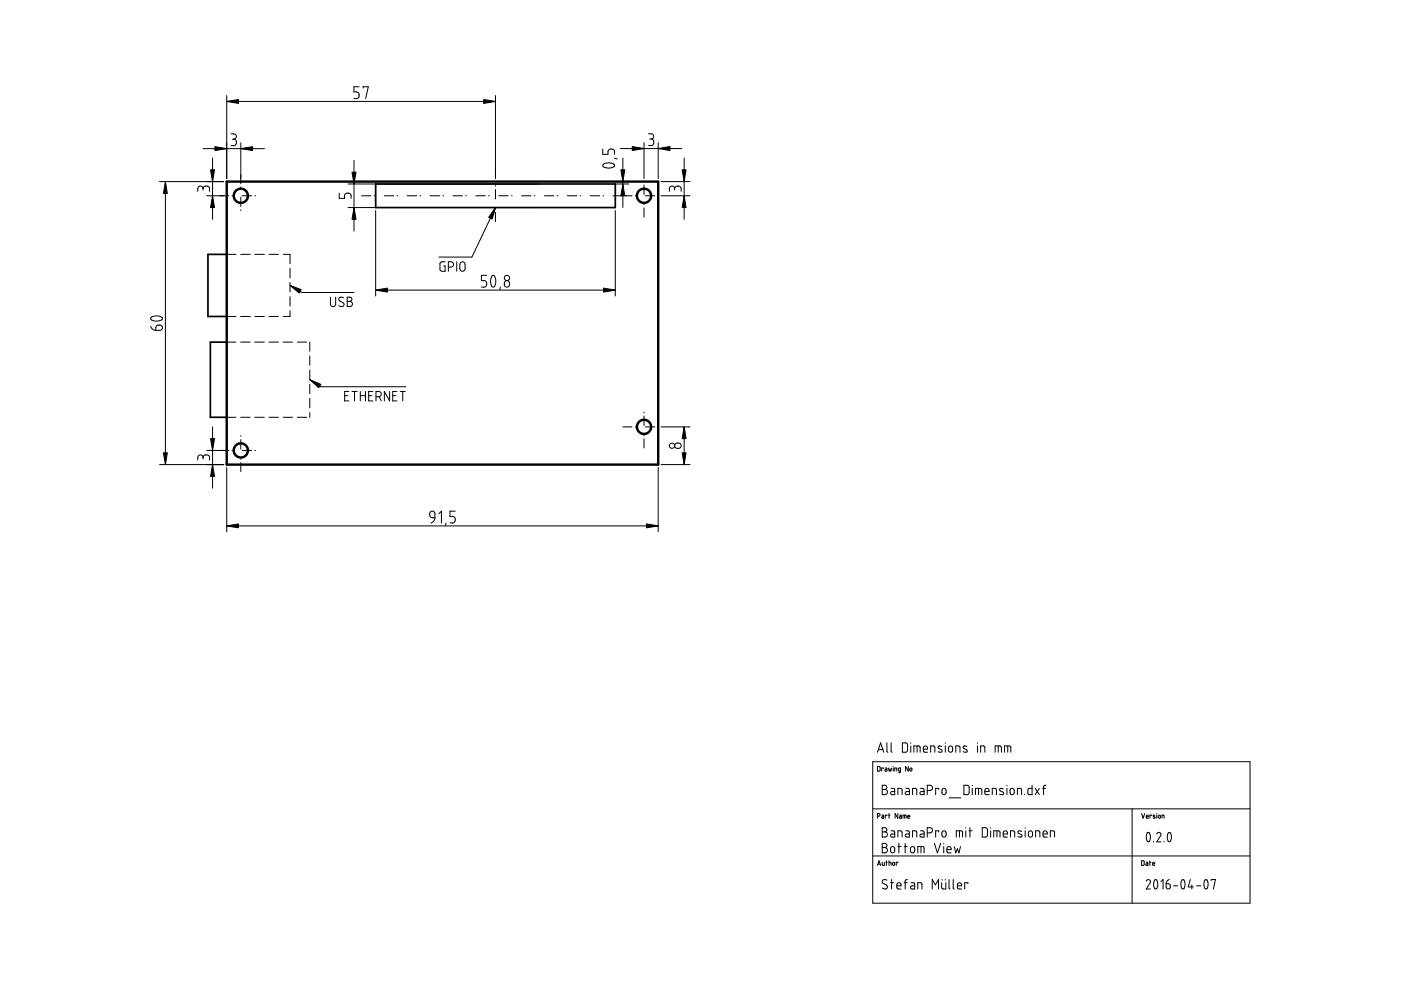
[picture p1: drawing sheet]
<svg xmlns="http://www.w3.org/2000/svg" width="297mm" height="210mm" viewBox="0 0 297 210" stroke-linecap="round" stroke-linejoin="round" font-family="sans-serif">
<g fill="none" stroke="#000" stroke-width=".21">
<path d="M76.1 18.4h-1.1v1.1h.7l.4 .4v.5l-.2 .4-.9 .1M77 18.7v-.3h1.1l-.6 2.5M33.8 38.5h13.6M35.1 38.5v60M43.1 31.5h13M45.1 33.5v13M48.1 20.3v17.6M48.1 21.5h57M49 28.4h.8l.3 .3-.1 .6-.4 .2M49.3 29.5h.3M49.6 29.5l.5 .3v.7l-.3 .3-.8 .1M51.1 30.3v8.6"/>
<path d="M51.1 39.6v.2M73.8 39h40.6M75.1 34v15M105.1 20.3v17.6M105.1 39.3v.2M127.8 31.6v1.1h1.1l.1-.8 .4-.3h.5l.3 .2 .1 .9M127.9 34.9l1-.4 .6 .1 .7 .2a.66 .66 0 0 1-.9 .8h-.7l-.7-.2zM130.3 33.5l.6 .2M130.7 38.5h2.6M130.7 39h2.6M131.6 31.5h12.9M132.1 33.5v10.5"/>
<path d="M136.5 30.2v7.7M136.5 38.4v.1M136.5 39.2v2M137.5 28.4h.8l.3 .3-.1 .6-.5 .2M137.8 29.5h.2M138 29.5l.5 .3 .1 .7-.3 .3-.8 .1M139.6 30.2v7.7M140.2 38.5h6.1M145.1 33.5v13M43.1 40l-.3-.5h-.6l-.2 .3-.1 .8M43.1 40l.1-.3 .2-.2h.7l.3 .4v.7M43.1 40v.3"/>
<path d="M43.8 41.5h4.7M48.1 53.9h1.9M49.2 41.5h.1M51 53.9h2M51.1 41.8v2M51.1 44.5v.1M51.4 41.5h1.9M54 41.5h.2M54 53.9h2M57 53.9h2M60 53.9h1.5v2M61.5 56.9v2"/>
<path d="M61.5 59.9v2M71.9 41v1.1h1.1l.1-.8 .4-.3h.5l.3 .2 .1 .9M73.8 44h40.6M76.7 41.5h1.9M79.3 41.5h.2M79.7 44.6v18.2M81.5 41.5h2M84.2 41.5h.1M86.3 41.5h2M89 41.5h.2M91.2 41.5h2M93.9 41.5h.1"/>
<path d="M94.4 55.5h-.8l-.3 .4v1.2l.3 .4h.8v-1.1h-.3M95.1 56.6l.9-.1 .2-.3-.2-.5-.3-.2h-.6v2M96 41.5h2M96.8 55.5v2M97.6 55.7l.6-.2 .4 .4v1.1l-.3 .5h-.5l-.3-.4zM98.7 41.5h.2M100.9 41.5h2M103.2 58.4h-1.1v1.1h.7l.3 .2 .1 .3v.5l-.3 .3-.8 .1M103.6 41.5h.1M104.3 58.5h.5l.3 .5v.9l-.2 .7a.45 .45 0 0 1-.6 .2 .45 .45 0 0 1-.2-.6l-.1-1zM105.1 40.2v2M105.1 44.2v.1"/>
<path d="M105.1 45v2M105.1 44l-5 10.5h-7.1M105.7 41.5h2M107.1 59.7l.3-.2 .5 .2 .1 .7-.1 .3-.5 .2-.4-.3-.1-.7zM108.4 41.5h.2M110.6 41.5h2M113.3 41.5h.1M115.4 41.5h2M118.1 41.5h.2M120.3 41.5h2M123 41.5h.1M125.1 41.5h2"/>
<path d="M127.8 41.5h.2M130 41.5h2M130.5 44.6v18.2M132.1 41.5h1.9M134.7 41.5h.1M136.5 43.2v.2M136.5 44.1v1.9M136.8 41.5h2M139.5 41.5h.2M140.2 41.5h6.1M143 40l-.2-.5h-.6l-.3 .4v.7M143 40l.4-.5h.7l.3 .3v.8"/>
<path d="M143 40v.3M31.9 69.2l.4 .6 .7 .2M32 67.4l.7-.4h.8l.8 .3 .1 .3-.4 .4-1 .1-.9-.3zM33.2 69.1l.4-.2 .6 .1 .2 .4v.4l-.3 .2h-1.1zM48.1 72.5h1.9M48.1 67.1h1.9M51 72.5h2M51 67.1h2M54 72.5h2M54 67.1h2M57 72.5h2M57 67.1h2"/>
<path d="M60 72.5h2M61.5 60.5l2.6 1.5h11M61.5 62.9v2M61.5 65.9v1.2h-1.5M63 72.5h2M65.7 72.5v2M65.7 75.5v2M65.7 78.5v2M70.1 63v1.5l.4 .5 .5-.1 .2-.3v-1.6M72.8 63.1l-.7-.1-.3 .6 1 .7 .1 .5-.3 .2-.8-.2M73.6 63h.7l.3 .3-.1 .5-.3 .1 .3 .1 .2 .3v.3l-.3 .4h-.8zM73.6 63.9h.6"/>
<path d="M79.7 61.5h50.8M106.1 60.9l-.1 .5M33.8 98.5h13.6M43.1 97l-.3-.4-.4-.1-.4 .3-.1 .8M43.1 97l.2-.5h.8l.3 .3v.8M43.1 97v.3M43.8 95.5h4.7M45.1 90.5v13M48.1 99.1v13.7M48.1 88.5h1.9M49.2 95.5h.1M51 88.5h2"/>
<path d="M51.1 92.4v.1M51.1 93.2v2M51.1 97.2v.2M51.1 98.1v1.9M51.4 95.5h1.9M54 88.5h2M54 95.5h.2M57 88.5h2M60 88.5h2M63 88.5h2M65.7 80.5l2.4 1.5h18M65.7 81.5v2"/>
<path d="M65.7 84.5v2M65.7 87.5v1M73.1 83.9h.6M74 83h-.9v2h.9M74.6 83h1.1M75.2 83v2M76.4 83.9h1.1M76.4 83v2M77.5 83v2M78.2 83.9h.6M79.1 83h-.9v2h.9M79.7 84.1l1-.1 .1-.4-.1-.4-.3-.2h-.7v2"/>
<path d="M80.4 84.1l.4 .9M82.6 83v2l-1.1-2v2M83.3 83.9h.6M84.2 83h-.9v2h.9M84.8 83h1.1M85.4 83v2M132.1 90.5h1.9M134.7 90.5h.1M136.5 87.4v.1M136.5 88.2v2M136.5 92.2v.2M136.5 93.1v1.9"/>
<path d="M136.8 90.5h2M139.5 90.5h.2M139.6 99.1v13.7M140.2 90.5h6.1M140.2 98.5h6.1M143.2 94.1l.4-.2 .6 .1 .2 .4-.1 .4-.3 .3-.7-.1-.3-.5zM145.1 90.5v8M48.1 111.5h91.5M91.2 108.6l.5-.2 .4 .2 .1 1.2h-.6l-.4-.2-.1-.3zM92.2 109.8l-.2 .6-.6 .5M93 108.9l.6-.5v2.5M94.6 110.9l-.2 .5"/>
<path d="M96.5 108.4h-1.1v1.1h.7l.4 .5v.5l-.3 .3-.8 .1M186 159.5l.7-2 .7 2M186.2 158.9h1M188 157.5v1.8l.3 .2M188.9 157.5v1.8l.2 .2M191.3 157.5h.9l.2 .3v1.3l-.2 .4h-.9zM193.1 157.5v.1M193.1 158.2v1.3M193.8 159.5v-1.3h1.1l.2 .2v1.1M194.4 158.2v1.3M195.8 158.8h.9l-.2-.6h-.3l-.3 .1-.1 .9 .2 .3h.7M197.3 159.5v-1.3l.8 .1 .1 1.2"/>
<path d="M199.6 158.3l-.2-.1a.31 .31 0 0 0-.5 .1 .31 .31 0 0 0 .1 .4l.6 .3a.36 .36 0 0 1 0 .5 .36 .36 0 0 1-.5-.1h-.2M200.4 157.5v.1M200.4 158.2v1.3M201.2 158.3l.4-.1 .4 .3v.7l-.3 .3-.4-.1-.2-.2zM202.6 159.5v-1.3l.9 .1v1.2M205 158.3l-.3-.1a.31 .31 0 0 0-.4 .1 .31 .31 0 0 0 .1 .4l.5 .3a.36 .36 0 0 1 0 .5 .36 .36 0 0 1-.5-.1h-.2M207.3 157.5v.1M207.3 158.2v1.3M207.9 159.5v-1.3l.8 .1 .1 1.2M211 159.5v-1.3h1.2l.1 .3v1M211.6 158.2v1.3M213 159.5v-1.3h1.2l.1 .2v1.1"/>
<path d="M213.7 158.2v1.3M185 161.5h80v30h-80zM185 171.5h80M186 173h.3a.28 .28 0 0 0 .3-.2 .28 .28 0 0 0-.3-.3h-.3v1M186 162.5l.6 .1v.7l-.2 .2h-.4zM187 172.8l.3 .1 .1 .6-.4-.1-.1-.2h.5M187 166.5h.8l.2 .3v.4l-.4 .2 .4 .2 .2 .4-.5 .5h-.7zM187 175.5h.8l.2 .3-.1 .4-.3 .2 .4 .2 .2 .4-.5 .5h-.7zM187 178.8h.7l.3 .3-.1 .5-.3 .1 .4 .2 .2 .3-.2 .4-.2 .2h-.8zM187 167.4h.6M187 176.4h.6M187 179.7h.6"/>
<path d="M187.3 162.9l-.4-.1v.7M187.6 162.8l.4 .2v.5h-.3l-.1-.3h.4M188 172.9l-.3-.1v.7M188.4 172.8h.3M188.4 162.8l.1 .7 .2-.5 .2 .5 .1-.7M188.5 172.5v1M188.9 167.2h.5l.3 .2v1.1h-.6a.33 .33 0 0 1-.3-.4 .33 .33 0 0 1 .3-.3h.6M188.9 176.1l.6 .1 .2 .2v1.1h-.6a.33 .33 0 0 1-.3-.4 .33 .33 0 0 1 .3-.3h.6M188.9 179.6l.5-.1 .3 .3v.7l-.3 .3-.4-.1-.2-.2zM189.4 162.5h.1M189.4 162.8v.7M189.7 163.5v-.7l.4 .1v.6"/>
<path d="M190.4 172.5v1l-.6-1v1M190.4 168.5v-1.3l.8 .1 .1 1.2M190.4 177.5v-1.4l.8 .2 .1 1.2M190.4 179.5h.6M190.6 178.8v2M190.7 172.8l.4 .1v.6l-.4-.1 .1-.2h.3M190.9 163.5l-.4-.1 .1-.5 .3-.1v.9l-.4 .1M191.5 173.5v-.7h.5l.1 .7M191.7 179.5h.7M191.8 172.8v.7M191.9 178.8v2M192 167.2h.5l.3 .2v1.1h-.6a.33 .33 0 0 1-.3-.4 .33 .33 0 0 1 .4-.3h.5"/>
<path d="M192 176.1l.6 .1 .2 .2v1.1h-.6a.33 .33 0 0 1-.3-.4 .33 .33 0 0 1 .4-.3h.5M192.4 173.2h.5v-.2a.22 .22 0 0 0-.2-.2 .22 .22 0 0 0-.3 .2l.1 .4 .4 .1M192.6 162.5v1l-.6-1v1M193 162.9h.3v.4a.22 .22 0 0 1-.2 .2 .22 .22 0 0 1-.2-.2zM193.1 179.7l.5-.2 .3 .2v.8l-.3 .3h-.3l-.2-.2zM193.5 168.5v-1.3l.8 .1 .1 1.2M193.5 177.5v-1.4h.6l.2 .2 .1 1.2M195.2 167.2h.4l.3 .2v1.1h-.6a.33 .33 0 0 1-.3-.4 .33 .33 0 0 1 .4-.3h.5M195.2 176.1l.5 .1 .2 .2v1.1h-.6a.33 .33 0 0 1-.3-.4 .33 .33 0 0 1 .4-.3h.5M195.3 179.5v1.3M196.6 167.6h.7l.3-.2 .1-.5-.2-.3-.9-.1v2M196.6 176.6h.7l.3-.2 .1-.5-.2-.3-.9-.1v2"/>
<path d="M198.1 178.8l.7 2 .6-2M199 167.4v-.2h-.6v1.3M199 176.4v-.3h-.6v1.4M199.8 167.3l.4-.1 .4 .3v.8l-.3 .2-.6-.3zM199.8 176.3l.5-.1 .3 .3v.7l-.3 .3-.4-.1-.2-.2zM200.1 178.8v.1M200.1 179.5v1.3M201.3 169.2h2.4M202.3 179.5l.3 1.3 .4-.9 .3 .9 .3-1.3M202.8 177.5v-1.4l1.2 .2 .1 1.2M203.4 176.1v1.4M204.4 166.5h.7l.4 .3v1.3l-.3 .4h-.8z"/>
<path d="M204.8 175.5v.1M204.8 176.1v1.4M205.4 176.1h.7M205.7 175.5v2M206.1 166.5v.1M206.1 167.2v1.3M206.8 168.5v-1.3h1.2l.2 1.3M207.5 167.2v1.3M208.3 175.5h.7l.4 .3v1.3l-.3 .4h-.8zM208.8 167.8h.9l-.2-.5h-.5l-.2 .9 .2 .3h.7M210 175.5v.1M210 176.1v1.4"/>
<path d="M210.4 168.5v-1.3h.6l.2 .1 .1 1.2M210.7 177.5v-1.4l1.2 .2 .1 1.2M211.4 176.1v1.4M212.7 167.3l-.4-.1a.29 .29 0 0 0-.3 .1 .29 .29 0 0 0 .1 .4l.6 .3a.36 .36 0 0 1 0 .5 .36 .36 0 0 1-.6-.1h-.2M212.7 176.8h.9l-.2-.5-.3-.2-.3 .2-.1 .9 .2 .3h.7M213.5 166.5v.1M213.5 167.2v1.3M214.2 177.5v-1.4h.6l.3 .2v1.2M214.3 167.3l.4-.1 .3 .2v.8l-.3 .3-.5-.2-.1-.7zM215.7 168.5v-1.3h.6l.3 .1v1.2M216.6 176.3l-.3-.1a.29 .29 0 0 0-.5 .1 .29 .29 0 0 0 .2 .4l.5 .3a.36 .36 0 0 1 0 .5 .36 .36 0 0 1-.5-.1h-.2M217.3 168.4v.1"/>
<path d="M217.4 175.5v.1M217.4 176.1v1.4M218.1 176.3l.5-.1 .3 .3v.7l-.3 .3-.4-.1-.1-.2zM218.8 166.5v2l-.8-.1v-1.1l.2-.1h.6M219.5 167.2l.9 1.3M219.6 177.5v-1.4h.6l.2 .2 .1 1.2M220.4 167.2l-.9 1.3M221 167.2h.7M221.1 176.8h.9l-.1-.5-.3-.2-.4 .2-.1 .9 .3 .3h.6M221.7 166.5l-.3 .1-.1 .2v1.7M222.7 177.5v-1.4l.8 .2 .1 1.2M240 171.5v20"/>
<path d="M242 172.5l.4 1 .3-1M243 173.2h.5v-.2a.22 .22 0 0 0-.2-.2 .22 .22 0 0 0-.3 .2l.1 .4 .4 .1M243.2 176.6a.57 .57 0 0 1 .6 .2 .57 .57 0 0 1 .1 .6l-.1 .9a.38 .38 0 0 1-.6 .1 .38 .38 0 0 1-.1-.5l-.1-.6zM244.1 172.9l-.3-.1v.7M244.6 178.4v.1M244.9 172.9h-.4l.3 .3a.21 .21 0 0 1 0 .3 .21 .21 0 0 1-.3-.1M245.3 176.8l.3-.3 .5 .2v.4l-.8 1.4h.8M245.3 172.5v.1M245.3 172.8v.7M245.7 172.9h.3v.4a.22 .22 0 0 1-.2 .2 .22 .22 0 0 1-.2-.2zM246.4 173.5v-.7l.4 .1v.6M246.8 178.4v.1"/>
<path d="M247.7 176.6a.55 .55 0 0 1 .6 .2 .55 .55 0 0 1 0 .6l-.1 .9a.38 .38 0 0 1-.5 .1 .38 .38 0 0 1-.2-.5v-.7zM185 181.5h80M186 183.5l.4-1 .3 1M186.1 183.2h.5M187 182.8v.6l.2 .1h.3v-.7M187.8 182.8h.4M187.9 182.5v1M188 186.6l-.6-.1-.4 .3 .2 .5 .9 .5-.1 .5-.4 .2-.6-.2M188.5 182.8l.4 .1v.6M188.5 182.5v1M188.8 187.2h.7M189 186.5v2"/>
<path d="M189.3 182.9h.3l.1 .4a.22 .22 0 0 1-.2 .2 .22 .22 0 0 1-.2-.2zM190.1 187.8h.9l-.1-.5-.3-.1-.3 .1-.2 .9 .3 .3h.6M190.4 182.9v-.1h-.4v.7M191.7 187.2h.7M192.4 186.5h-.3l-.2 .3v1.7M193.1 187.2h.6l.2 .3v1h-.6a.34 .34 0 0 1-.3-.4 .34 .34 0 0 1 .4-.3h.5M194.6 180.8v-1.3l1.2 .1 .1 1.2M194.6 188.5v-1.3l.8 .1 .1 1.2M197.7 188.5v-2l.6 1.1 .7-1.1v2M199.6 187.2v1l.3 .3h.6v-1.3M199.7 186.5v.1M200.4 186.5v.1"/>
<path d="M200.8 180.1h.9l-.2-.5-.2-.1-.4 .1-.1 1 .2 .2h.7M201.2 186.5v1.8l.2 .2M202.1 186.5v1.8l.2 .2M203 187.8h.9l-.1-.5-.3-.1-.4 .1-.1 .9 .2 .3h.7M205.2 187.4v-.2h-.7v1.3M242 182.5h.5l.1 .2v.6l-.2 .2h-.4zM243 182.8l.4 .1v.6l-.4-.1v-.2h.4M243 186.8l.5-.3 .4 .4-.9 1.6h.9M243.7 182.8h.3M243.8 182.5v1M244.4 183.2h.4a.23 .23 0 0 0-.1-.4 .23 .23 0 0 0-.3 .2v.5h.4M244.8 186.6a.59 .59 0 0 1 .7 .8l-.1 .8a.37 .37 0 0 1-.5 .3 .37 .37 0 0 1-.3-.5v-.6z"/>
<path d="M246.1 186.9l.5-.4v2M247.2 187.4l.9 .1v.6l-.1 .3h-.6zM247.9 186.5l-.5 .3-.2 .6M248.8 187.8h.9M250.6 186.6a.59 .59 0 0 1 .6 .8l-.1 .8a.37 .37 0 0 1-.5 .3 .37 .37 0 0 1-.2-.5v-.7zM252.4 186.5l-.5 1.5h1.1M252.7 187.6v.9M253.7 187.8h.9M255.5 186.6a.59 .59 0 0 1 .6 .8l-.1 .8a.36 .36 0 0 1-.5 .3 .36 .36 0 0 1-.2-.5l-.1-.7zM256.8 186.7v-.2h.9l-.4 2"/>
<circle cx="107.5" cy="58.9" r=".56"/>
<circle cx="142.5" cy="94.5" r=".55"/>
</g>
<path d="M79.7 39h50.8v5h-50.8zM48.1 53.9h-4v13.2h4M48.1 72.5h-3.5v16h3.5" fill="none" stroke="#000" stroke-width=".36"/>
<g fill="none" stroke="#000" stroke-width=".51">
<path d="M48.1 38.5h91.5v60h-91.5z"/>
<circle cx="51.1" cy="41.5" r="1.5"/>
<circle cx="136.6" cy="41.5" r="1.5"/>
<circle cx="51.1" cy="95.5" r="1.5"/>
<circle cx="136.5" cy="90.5" r="1.5"/>
</g>
<g fill="#000" stroke="#000" stroke-width=".21">
<path d="M35.1 38.5l.4 2.5h-.9zM44.6 36h.9l-.4 2.5zM45.6 31.1l2.5 .4-2.5 .4zM48.1 21.5l2.5-.4v.8zM51.1 31.5l2.5-.4v.8zM74.6 36.5h.9l-.4 2.5zM102.6 21.1l2.5 .4-2.5 .4zM131.6 36h.9l-.4 2.5zM132.1 39l.4 2.5h-.9zM134 31.1l2.5 .4-2.5 .4zM139.6 31.5l2.4-.4v.8zM144.6 36h.9l-.4 2.5z"/>
<path d="M45.1 41.5l.4 2.5h-.9zM75.1 44l.4 2.5h-.9zM105.1 44l-.7 2.4-.8-.3zM145.1 41.5l.4 2.5h-.9zM61.5 60.5l2.4 .9-.5 .7zM79.7 61.5l2.4-.4v.8zM128 61.1l2.5 .4-2.5 .4zM34.6 96h.9l-.4 2.5zM44.6 93h.9l-.4 2.5zM45.1 98.5l.4 2.5h-.9zM65.7 80.5l2.3 1-.4 .7zM144.6 96h.9l-.4 2.5z"/>
<path d="M145.1 90.5l.4 2.5h-.9zM48.1 111.5l2.5-.4v.8zM137.1 111.1l2.5 .4-2.5 .4z"/>
</g>
</svg>
